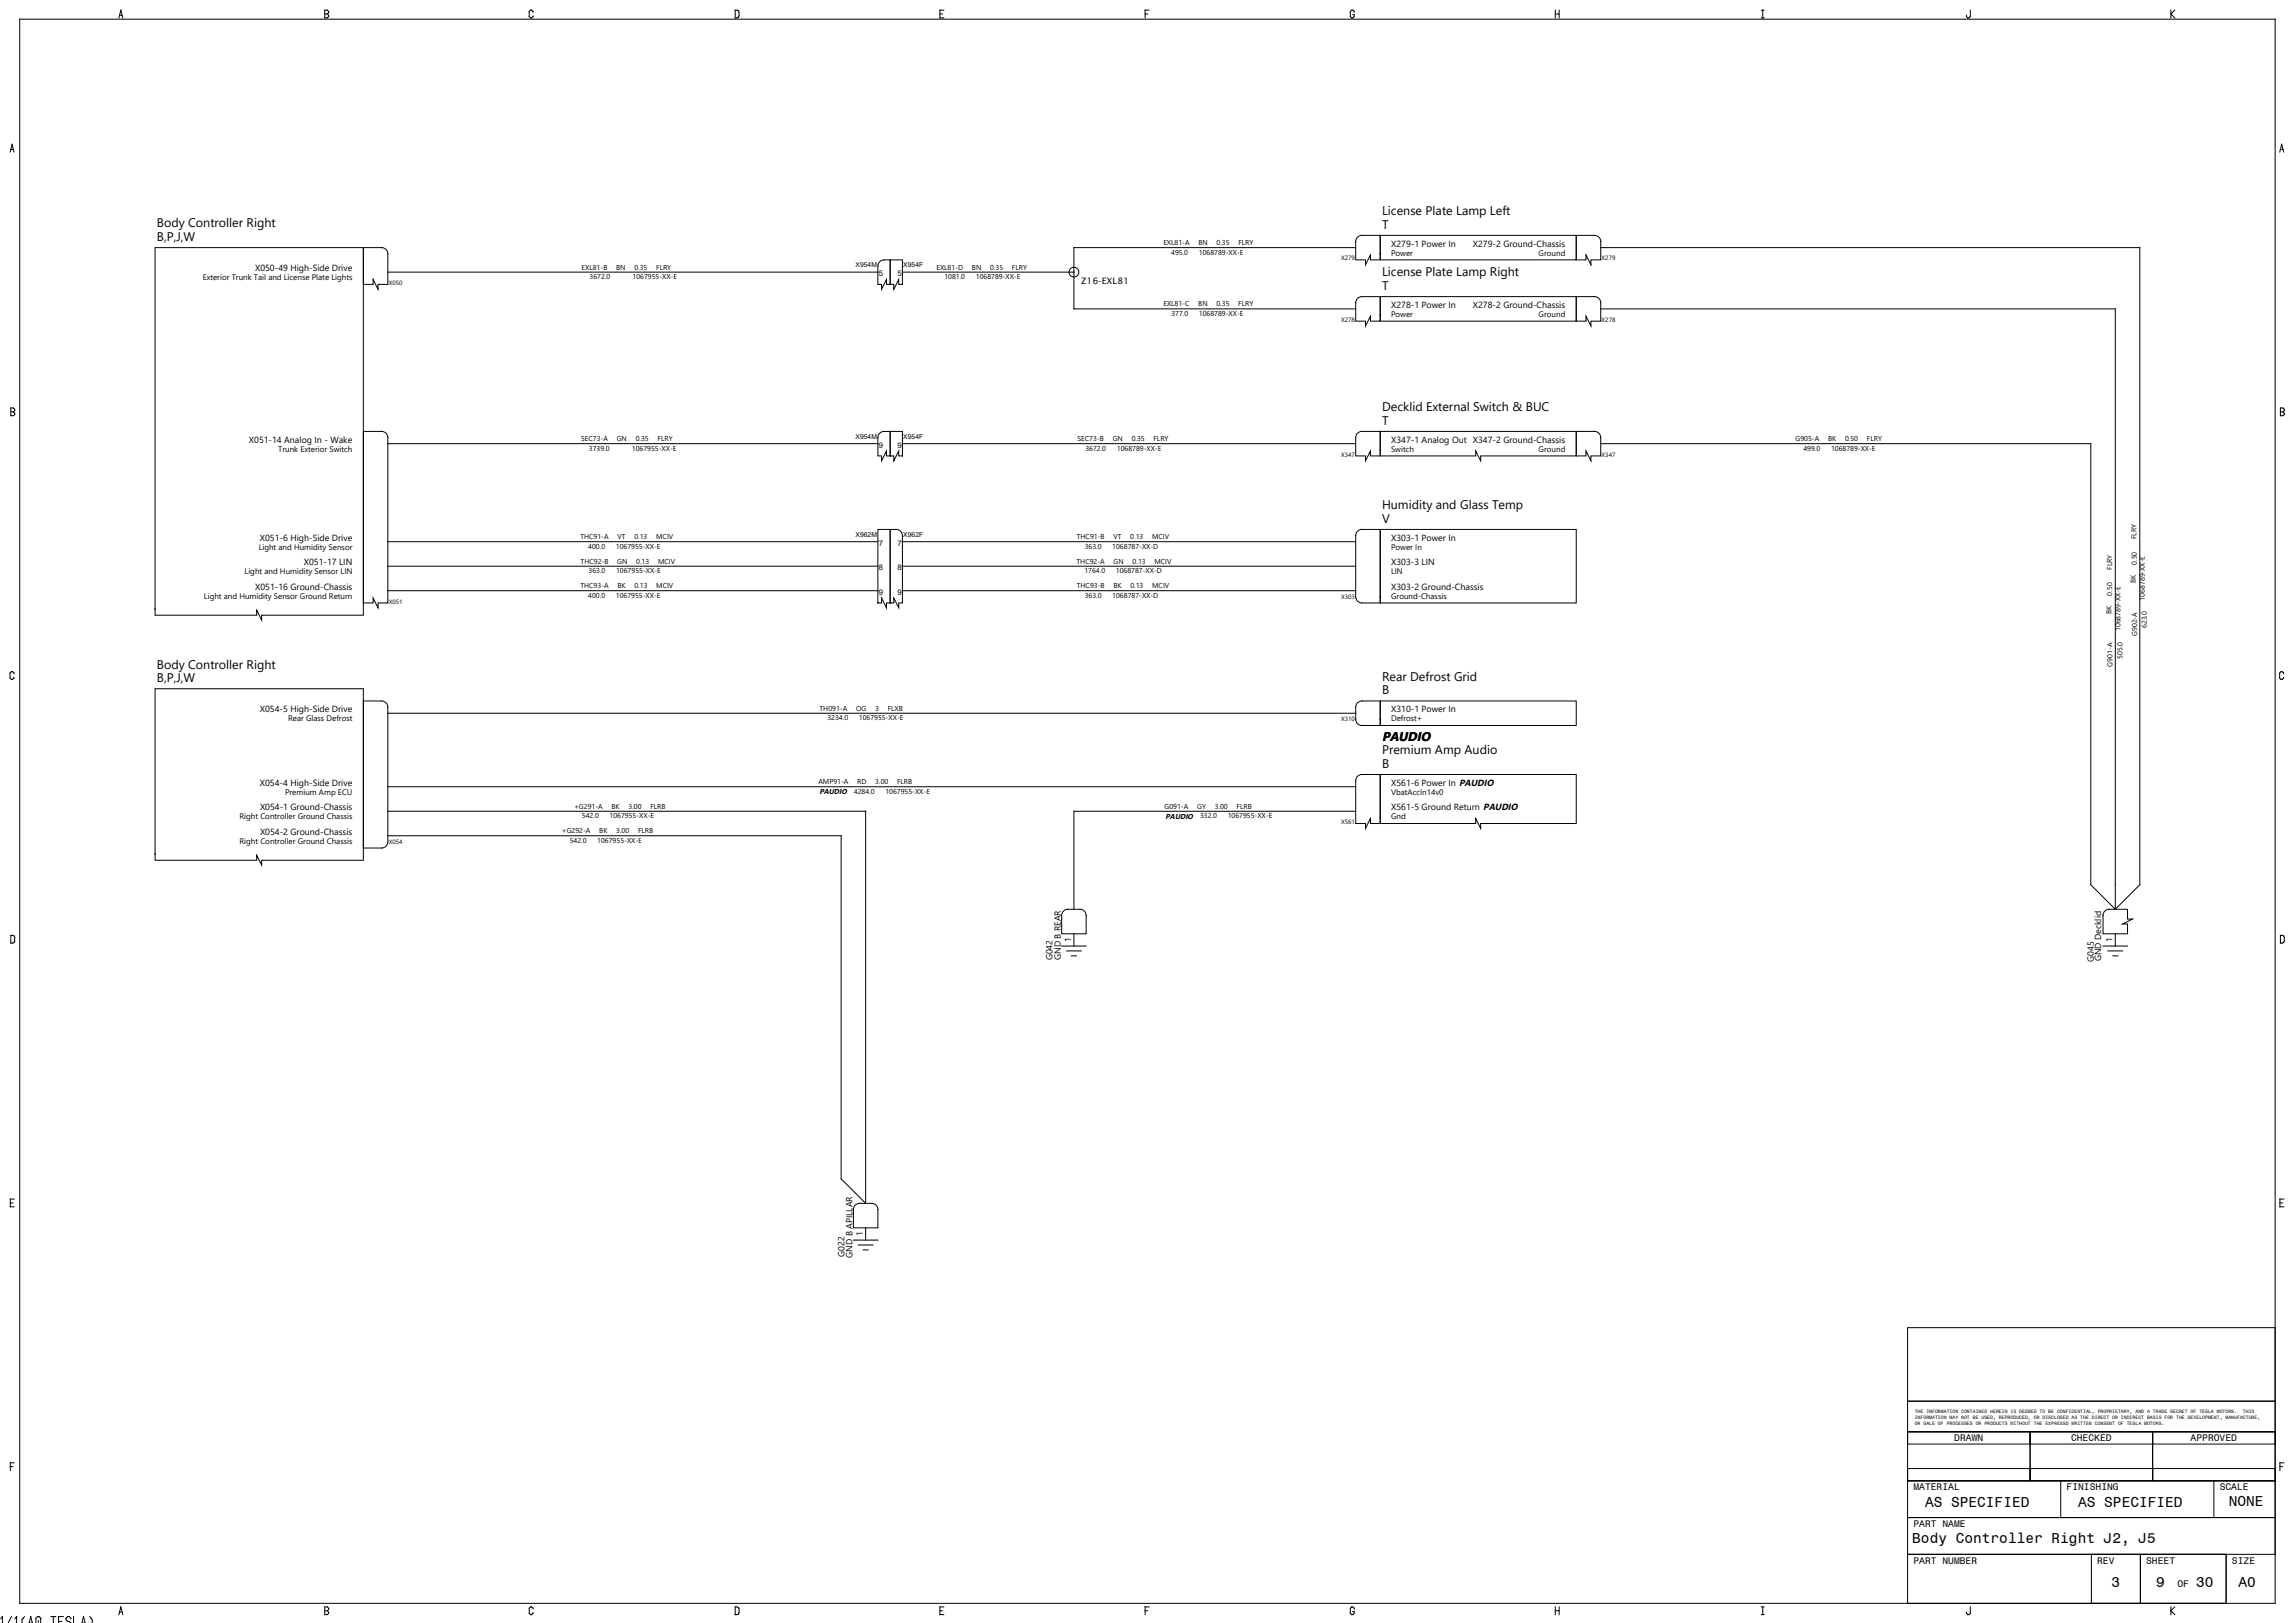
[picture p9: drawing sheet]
<svg xmlns="http://www.w3.org/2000/svg" width="1189mm" height="841mm" viewBox="0 0 1189 841" stroke-linecap="round" stroke-linejoin="round" font-family="sans-serif">
<defs><g id="words">
<g font-size="7.5">
<text x="998" y="781">AS SPECIFIED</text>
<text x="1077" y="781">AS SPECIFIED</text>
<text x="1155" y="781">NONE</text>
<text x="991" y="799">Body Controller Right J2, J5</text>
<text x="1094" y="822">3</text>
<text x="1117" y="822">9</text>
<text x="1138" y="822">30</text>
<text x="1160" y="822">A0</text>
</g>
<text font-size="6.6" x="716" y="384">PAUDIO</text>
<g font-size="6.5">
<text x="716" y="111">License Plate Lamp Left</text>
<text x="81" y="118">Body Controller Right</text>
<text x="716" y="118">T</text>
<text x="81" y="125">B,P,J,W</text>
<text x="716" y="143">License Plate Lamp Right</text>
<text x="716" y="150">T</text>
<text x="716" y="213">Decklid External Switch &amp; BUC</text>
<text x="716" y="220">T</text>
<text x="716" y="264">Humidity and Glass Temp</text>
<text x="716" y="271">V</text>
<text x="81" y="346">Body Controller Right</text>
<text x="81" y="353">B,P,J,W</text>
<text x="716" y="353">Rear Defrost Grid</text>
<text x="716" y="360">B</text>
<text x="716" y="391">Premium Amp Audio</text>
<text x="716" y="398">B</text>
</g>
<g font-size="5">
<text x="1013" y="747">DRAWN</text>
<text x="1073" y="747">CHECKED</text>
<text x="1135" y="747">APPROVED</text>
<text x="992" y="772">MATERIAL</text>
<text x="1071" y="772">FINISHING</text>
<text x="1150" y="772">SCALE</text>
<text x="992" y="791">PART NAME</text>
<text x="992" y="810">PART NUMBER</text>
<text x="1087" y="810">REV</text>
<text x="1112" y="810">SHEET</text>
<text x="1157" y="810">SIZE</text>
<text x="1128" y="822">OF</text>
</g>
<g font-size="4.6">
<text x="721" y="128">X279-1 Power In</text>
<text x="763" y="128">X279-2 Ground-Chassis</text>
<text x="132" y="141">X050-49 High-Side Drive</text>
<text x="560" y="147">Z16-EXL81</text>
<text x="721" y="160">X278-1 Power In</text>
<text x="763" y="160">X278-2 Ground-Chassis</text>
<text x="129" y="229">X051-14 Analog In - Wake</text>
<text x="721" y="229">X347-1 Analog Out X347-2 Ground-Chassis</text>
<text x="135" y="280">X051-6 High-Side Drive</text>
<text x="721" y="280">X303-1 Power In</text>
<text x="157" y="293">X051-17 LIN</text>
<text x="721" y="293">X303-3 LIN</text>
<text x="132" y="306">X051-16 Ground-Chassis</text>
<text x="721" y="306">X303-2 Ground-Chassis</text>
<text x="135" y="369">X054-5 High-Side Drive</text>
<text x="721" y="369">X310-1 Power In</text>
<text x="135" y="407">X054-4 High-Side Drive</text>
<text x="721" y="407">X561-6 Power In PAUDIO</text>
<text x="135" y="420">X054-1 Ground-Chassis</text>
<text x="721" y="420">X561-5 Ground Return PAUDIO</text>
<text x="135" y="433">X054-2 Ground-Chassis</text>
<text x="555" y="488" transform="rotate(-90 555 488)">1</text>
<text x="1095" y="488" transform="rotate(-90 1095 488)">1</text>
<text x="546" y="498" transform="rotate(-90 546 498)">G042</text>
<text x="550" y="498" transform="rotate(-90 550 498)">GND B REAR</text>
<text x="1085" y="498" transform="rotate(-90 1085 498)">G045</text>
<text x="1089" y="498" transform="rotate(-90 1089 498)">GND Decklid</text>
<text x="447" y="640" transform="rotate(-90 447 640)">1</text>
<text x="438" y="651" transform="rotate(-90 438 651)">G022</text>
<text x="442" y="652" transform="rotate(-90 442 652)">GND B APILLAR</text>
</g>
<g font-size="4.2">
<text x="721" y="133">Power</text>
<text x="797" y="133">Ground</text>
<text x="105" y="145">Exterior Trunk Tail and License Plate Lights</text>
<text x="721" y="164">Power</text>
<text x="797" y="164">Ground</text>
<text x="144" y="234">Trunk Exterior Switch</text>
<text x="721" y="234">Switch</text>
<text x="797" y="234">Ground</text>
<text x="134" y="285">Light and Humidity Sensor</text>
<text x="721" y="285">Power In</text>
<text x="127" y="298">Light and Humidity Sensor LIN</text>
<text x="721" y="298">LIN</text>
<text x="106" y="310">Light and Humidity Sensor Ground Return</text>
<text x="721" y="310">Ground-Chassis</text>
<text x="149" y="374">Rear Glass Defrost</text>
<text x="721" y="374">Defrost+</text>
<text x="148" y="412">Premium Amp ECU</text>
<text x="721" y="412">VbatAccIn14v0</text>
<text x="124" y="425">Right Controller Ground Chassis</text>
<text x="721" y="425">Gnd</text>
<text x="124" y="437">Right Controller Ground Chassis</text>
</g>
<g font-size="4">
<text x="455" y="143">5</text>
<text x="465" y="143">5</text>
<text x="455" y="232">9</text>
<text x="465" y="232">9</text>
<text x="455" y="283">7</text>
<text x="465" y="283">7</text>
<text x="455" y="295">8</text>
<text x="465" y="295">8</text>
<text x="455" y="308">9</text>
<text x="465" y="308">9</text>
</g>
<g font-size="3.8">
<text x="425" y="411">PAUDIO</text>
<text x="604" y="424">PAUDIO</text>
</g>
<g font-size="3.7">
<text x="603" y="127">EXL81-A</text>
<text x="607" y="132">495.0</text>
<text x="621" y="127">BN</text>
<text x="621" y="132">1068789-XX-E</text>
<text x="630" y="127">0.35</text>
<text x="642" y="127">FLRY</text>
<text x="301" y="140">EXL81-B</text>
<text x="319" y="140">BN</text>
<text x="329" y="140">0.35</text>
<text x="340" y="140">FLRY</text>
<text x="485" y="140">EXL81-D</text>
<text x="504" y="140">BN</text>
<text x="513" y="140">0.35</text>
<text x="524" y="140">FLRY</text>
<text x="306" y="145">3672.0</text>
<text x="328" y="145">1067955-XX-E</text>
<text x="489" y="145">1081.0</text>
<text x="506" y="145">1068789-XX-E</text>
<text x="603" y="159">EXL81-C</text>
<text x="621" y="159">BN</text>
<text x="630" y="159">0.35</text>
<text x="642" y="159">FLRY</text>
<text x="607" y="164">377.0</text>
<text x="621" y="164">1068789-XX-E</text>
<text x="301" y="229">SEC73-A</text>
<text x="305" y="234">3739.0</text>
<text x="320" y="229">GN</text>
<text x="327" y="234">1067955-XX-E</text>
<text x="329" y="229">0.35</text>
<text x="341" y="229">FLRY</text>
<text x="558" y="229">SEC73-B</text>
<text x="563" y="234">3672.0</text>
<text x="577" y="229">GN</text>
<text x="579" y="234">1068789-XX-E</text>
<text x="586" y="229">0.35</text>
<text x="598" y="229">FLRY</text>
<text x="931" y="229">G905-A</text>
<text x="935" y="234">499.0</text>
<text x="947" y="229">BK</text>
<text x="949" y="234">1068789-XX-E</text>
<text x="956" y="229">0.50</text>
<text x="968" y="229">FLRY</text>
<text x="301" y="279">THC91-A</text>
<text x="320" y="279">VT</text>
<text x="329" y="279">0.13</text>
<text x="340" y="279">MCIV</text>
<text x="558" y="279">THC91-B</text>
<text x="577" y="279">VT</text>
<text x="586" y="279">0.13</text>
<text x="597" y="279">MCIV</text>
<text x="1107" y="279" transform="rotate(-90 1107 279)">FLRY</text>
<text x="305" y="284">400.0</text>
<text x="319" y="284">1067955-XX-E</text>
<text x="562" y="284">363.0</text>
<text x="576" y="284">1068787-XX-D</text>
<text x="301" y="292">THC92-B</text>
<text x="320" y="292">GN</text>
<text x="330" y="292">0.13</text>
<text x="341" y="292">MCIV</text>
<text x="558" y="292">THC92-A</text>
<text x="577" y="292">GN</text>
<text x="587" y="292">0.13</text>
<text x="598" y="292">MCIV</text>
<text x="1107" y="293" transform="rotate(-90 1107 293)">0.50</text>
<text x="305" y="297">363.0</text>
<text x="319" y="297">1067955-XX-E</text>
<text x="562" y="297">1764.0</text>
<text x="578" y="297">1068787-XX-D</text>
<text x="1095" y="295" transform="rotate(-90 1095 295)">FLRY</text>
<text x="301" y="305">THC93-A</text>
<text x="320" y="305">BK</text>
<text x="329" y="305">0.13</text>
<text x="340" y="305">MCIV</text>
<text x="558" y="305">THC93-B</text>
<text x="577" y="305">BK</text>
<text x="586" y="305">0.13</text>
<text x="597" y="305">MCIV</text>
<text x="1107" y="302" transform="rotate(-90 1107 302)">BK</text>
<text x="305" y="310">400.0</text>
<text x="319" y="310">1067955-XX-E</text>
<text x="562" y="310">363.0</text>
<text x="576" y="310">1068787-XX-D</text>
<text x="1095" y="309" transform="rotate(-90 1095 309)">0.50</text>
<text x="1112" y="311" transform="rotate(-90 1112 311)">1068789-XX-E</text>
<text x="1094" y="318" transform="rotate(-90 1094 318)">BK</text>
<text x="1099" y="327" transform="rotate(-90 1099 327)">1068789-XX-E</text>
<text x="1108" y="330" transform="rotate(-90 1108 330)">G902-A</text>
<text x="1113" y="325" transform="rotate(-90 1113 325)">623.0</text>
<text x="1100" y="341" transform="rotate(-90 1100 341)">505.0</text>
<text x="1095" y="345" transform="rotate(-90 1095 345)">G901-A</text>
<text x="425" y="368">TH091-A</text>
<text x="444" y="368">OG</text>
<text x="454" y="368">3</text>
<text x="460" y="368">FLXB</text>
<text x="429" y="373">3234.0</text>
<text x="445" y="373">1067955-XX-E</text>
<text x="424" y="406">AMP91-A</text>
<text x="444" y="406">RD</text>
<text x="454" y="406">3.00</text>
<text x="465" y="406">FLRB</text>
<text x="443" y="411">4284.0</text>
<text x="459" y="411">1067955-XX-E</text>
<text x="298" y="419">+G291-A</text>
<text x="317" y="419">BK</text>
<text x="326" y="419">3.00</text>
<text x="337" y="419">FLRB</text>
<text x="604" y="419">G091-A</text>
<text x="620" y="419">GY</text>
<text x="630" y="419">3.00</text>
<text x="641" y="419">FLRB</text>
<text x="302" y="424">542.0</text>
<text x="316" y="424">1067955-XX-E</text>
<text x="622" y="424">332.0</text>
<text x="636" y="424">1067955-XX-E</text>
<text x="291" y="432">+G292-A</text>
<text x="311" y="432">BK</text>
<text x="319" y="432">3.00</text>
<text x="331" y="432">FLRB</text>
<text x="295" y="437">542.0</text>
<text x="310" y="437">1067955-XX-E</text>
</g>
<g font-size="3.5">
<text x="443" y="138">X954M</text>
<text x="468" y="138">X954F</text>
<text x="443" y="227">X954M</text>
<text x="468" y="227">X954F</text>
<text x="443" y="278">X962M</text>
<text x="468" y="278">X962F</text>
</g>
<g font-size="3.2">
<text x="695" y="135">X279</text>
<text x="830" y="135">X279</text>
<text x="201" y="148">X050</text>
<text x="695" y="167">X278</text>
<text x="830" y="167">X278</text>
<text x="695" y="237">X347</text>
<text x="830" y="237">X347</text>
<text x="695" y="310">X303</text>
<text x="201" y="313">X051</text>
<text x="695" y="374">X310</text>
<text x="695" y="427">X561</text>
<text x="201" y="437">X054</text>
</g>
<g font-size="2.5">
<text x="992" y="732">THE INFORMATION CONTAINED HEREIN IS DEEMED TO BE CONFIDENTIAL, PROPRIETARY, AND A TRADE SECRET OF TESLA MOTORS.</text>
<text x="992" y="736">INFORMATION MAY NOT BE USED, REPRODUCED, OR DISCLOSED AS THE DIRECT OR INDIRECT BASIS FOR THE DEVELOPMENT, MANUFACTURE,</text>
<text x="1162" y="732">THIS</text>
<text x="992" y="739">OR SALE OF PROCESSES OR PRODUCTS WITHOUT THE EXPRESSD WRITTEN CONSENT OF TESLA MOTORS.</text>
</g>
</g></defs>
<g fill="none" stroke="#000" stroke-width=".52">
<path d="M10 10h1169v821h-1169zM62 9l1-4 1 4M62 8h1M168 5h2v1v1v2h-2zM168 7h2M276 6v-1l-2 1v3h2v-1M381 5l2 1v2l-1 1h-1zM487 7h1M489 5h-2v4h2M593 7h2M595 5h-2v4M702 6l-1-1-1 1v3h2v-1h-1"/>
<path d="M806 7h2M806 5v4M808 5v4M913 9h1M913 5h1M914 5v4M1021 5v4h-1l-1-1M1125 5v4M1127 5l-2 2 2 2M5 79l1-4 1 4M6 77h1M1181 79l1-4 1 4"/>
<path d="M1182 77h1M80 128h108v191h-52v2l-3-5v3h-53zM188 128h10a3 3 0 0 1 3 3v16h-5v3l-3-5v2h-5zM456 136l2-1h3v12h-2v-2l-2 5v-3h-2v-9zM461 135h7v12h-2v-2l-3 5v-3h-2zM703 128h-146v32h146M704 123l2-1h9v13h-5v-3l-2 5v-2h-5v-10zM715 122h102v13h-102zM817 122h9a3 3 0 0 1 4 3v10h-6v2l-2-5v3h-5zM830 128h279v330l-13 13M201 141h254M461 147h.1"/>
<path d="M468 141h89M704 155l2-1h9v12h-5v-2l-2 5v-3h-5v-9zM715 154h102v12h-102zM817 154h9a3 3 0 0 1 4 3v9h-6v3l-2-5v2h-5zM830 160h266v311M6 211h1l1 1-1 1 1 2h-1h-1zM6 213h1M1182 211h1l1 1-1 1 1 2h-1h-1zM1182 213h1M188 224h10a3 3 0 0 1 3 3v85h-5v3l-3-5v2h-5zM201 230h254M456 224h2h3v12h-2v-2l-2 5v-3h-2v-9z"/>
<path d="M461 224h7v12h-2v-2l-3 5v-3h-2zM461 236h.1M468 230h235M704 224h2h9v12h-5v-2l-2 5v-3h-5v-9zM715 224h102v12h-50v3l-2-5v2h-50zM817 224h9a3 3 0 0 1 4 3v9h-6v3l-2-5v2h-5zM830 230h254v228l12 13M455 274h6v38h-2v3l-2-5v2h-2zM461 274h3a3 3 0 0 1 4 4v34h-2v3l-3-5v2h-2zM704 275l2-1h9v38h-9a3 3 0 0 1-3-3v-31zM715 274h102v38h-102zM201 281h254"/>
<path d="M201 293h254M468 281h235M468 293h235M201 306h254M461 312h.1M468 306h235M7 349v-1l-2 1v2l2 1v-1M80 357h108v89h-52v2l-3-5v3h-53zM1183 349v-1l-2 1v2l2 1v-1M188 363h10a3 3 0 0 1 3 3v70a3 3 0 0 1-3 3h-10zM201 370h502M704 364l2-1h9v13h-9a3 3 0 0 1-3-3v-7z"/>
<path d="M715 363h102v13h-102zM201 408h502M704 402l2-1h9v26h-5v-3l-2 5v-2h-5v-22zM715 401h102v26h-50v2l-2-5v3h-50zM201 420h248v204l-13-13v-178h-235M703 420h-146v51M551 472l2-1h7a3 3 0 0 1 3 3v10h-13v-10zM1091 472l2-1h10v5h2l-5 3h3v5h-13v-10zM6 485h1l1 1v2l-1 1h-1zM550 490h13M553 493h7M555 495h3"/>
<path d="M557 484v6M1090 490h13M1092 493h8M1095 495h3M1096 484v6M1182 485h2v1v2l-1 1h-1zM5 623h2M7 621h-2v4h2M443 624h2h7a3 3 0 0 1 3 3v9h-13v-9zM449 636v7M1182 623h1M1184 621h-2v4h2"/>
<path d="M442 643h13M445 645h7M447 648h3M989 688h190v38h-190zM989 726h190v16h-190zM5 760h2M7 758h-2v4M989 742h63v25h-63zM989 742h63v6h-63zM1052 742h64v25h-64zM1052 742h64v6h-64zM1116 742h63v25h-63z"/>
<path d="M1116 742h63v6h-63zM1182 760h1M1184 758h-2v4M989 767h190v19h-190zM989 761h63v6h-63zM1052 761h64v6h-64zM1068 767v19M1116 761h63v6h-63zM1147 767v19M989 786h190v19h-190zM989 805h165v26h-165zM1084 805h25v26h-25z"/>
<path d="M1109 805h45v26h-45zM0 839l1-1v3M6 838l-2 3M8 839l1-1v3M13 838l-2 1v2M16 838l1 3h-2zM20 840v1M26 838h3M28 838v3M33 838h-3v3M37 839l-1-1-2 1 3 2M38 838v3"/>
<path d="M43 838l1 3h-2zM47 838l1 1v2M62 837l1-4 1 4M62 835h1M168 833h2v2v1v1h-2zM168 835h2M276 834v-1h-2v3l2 1v-1M381 833h2v1v2l-1 1h-1zM487 835h1M489 833h-2v4h2M593 835h2M595 833h-2v4"/>
<path d="M702 834l-1-1h-1v3v1l2-1v-1h-1M806 835h2M806 833v4M808 833v4M913 837h1M913 833h1M914 833v4M1021 833v3l-1 1-1-2M1125 833v4M1127 833l-2 2 2 2M11 841h.1M19 841v-2v-1l2 1v2"/>
<path d="M30 840h2M37 841h.1M48 841h.1"/>
<circle cx="557" cy="141" r="2.5"/>
</g>
<use href="#words"/>
</svg>
